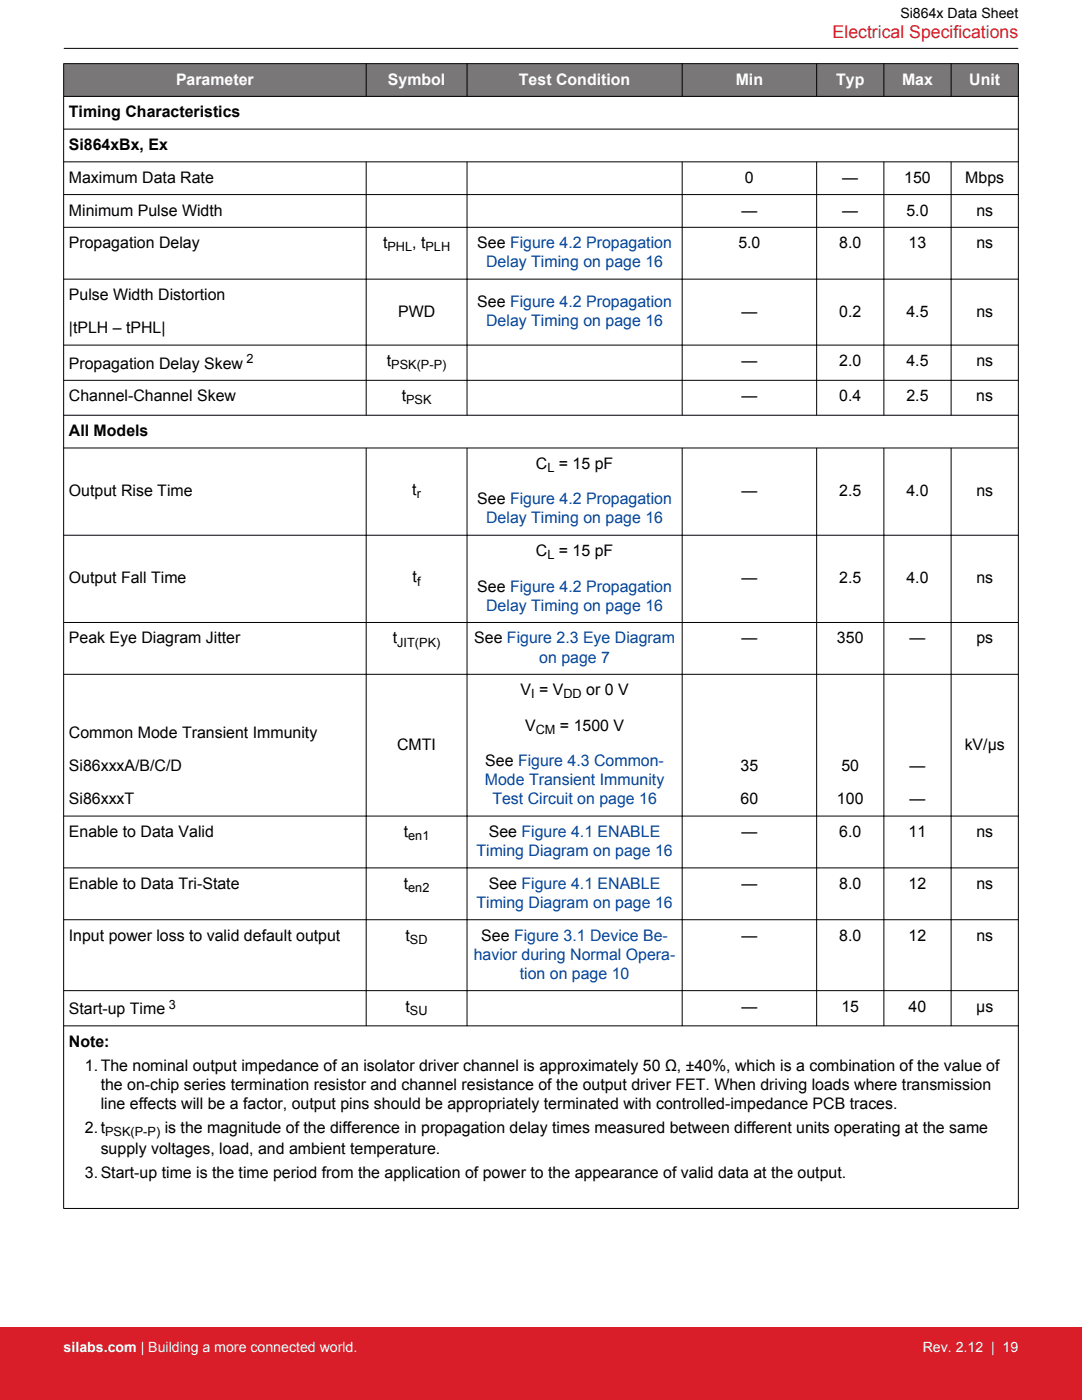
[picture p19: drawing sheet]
<svg xmlns="http://www.w3.org/2000/svg" width="216mm" height="279mm" viewBox="0 0 216 279" stroke-linecap="round" stroke-linejoin="round" font-family="sans-serif">
<defs><g id="words">
<text font-size="3.5" fill="#d91e2a" x="166.1" y="7.5">Electrical Specifications</text>
<g font-size="3.2" fill="#fff">
<text x="35.1" y="16.9">Parameter</text>
<text x="77.4" y="16.9">Symbol</text>
<text x="103.5" y="16.9">Test Condition</text>
<text x="146.8" y="16.9">Min</text>
<text x="166.8" y="16.9">Typ</text>
<text x="180" y="16.9">Max</text>
<text x="193.4" y="16.9">Unit</text>
</g>
<g font-size="3.2">
<text x="13.7" y="23.4">Timing Characteristics</text>
<text x="13.7" y="29.9">Si864xBx, Ex</text>
<text x="13.7" y="36.5">Maximum Data Rate</text>
<text x="148.7" y="36.5">0</text>
<text x="168.1" y="36.5">—</text>
<text x="180.4" y="36.5">150</text>
<text x="192.6" y="36.5">Mbps</text>
<text x="13.7" y="43">Minimum Pulse Width</text>
<text x="148" y="43">—</text>
<text x="168.1" y="43">—</text>
<text x="180.9" y="43">5.0</text>
<text x="194.8" y="43">ns</text>
<text x="13.7" y="49.5">Propagation Delay</text>
<text x="76.4" y="49.5">t</text>
<text x="82.2" y="49.5">, t</text>
<text x="95.2" y="49.5">See Figure 4.2 Propagation</text>
<text x="147.3" y="49.5">5.0</text>
<text x="167.5" y="49.5">8.0</text>
<text x="181.3" y="49.5">13</text>
<text x="194.8" y="49.5">ns</text>
<text x="13.7" y="59.9">Pulse Width Distortion</text>
<text x="79.4" y="63.2">PWD</text>
<text x="95.2" y="61.3">See Figure 4.2 Propagation</text>
<text x="148" y="63.2">—</text>
<text x="167.5" y="63.2">0.2</text>
<text x="180.9" y="63.2">4.5</text>
<text x="194.8" y="63.2">ns</text>
<text x="13.7" y="66.5">|tPLH – tPHL|</text>
<text x="13.7" y="73.6">Propagation Delay Skew</text>
<text x="77.2" y="73.1">t</text>
<text x="148" y="73.1">—</text>
<text x="167.5" y="73.1">2.0</text>
<text x="180.9" y="73.1">4.5</text>
<text x="194.8" y="73.1">ns</text>
<text x="13.7" y="80.1">Channel-Channel Skew</text>
<text x="80.1" y="80.1">t</text>
<text x="147.9" y="80.1">—</text>
<text x="167.5" y="80.1">0.4</text>
<text x="180.9" y="80.1">2.5</text>
<text x="194.8" y="80.1">ns</text>
<text x="13.7" y="87.1">All Models</text>
<text x="106.9" y="93.6">C</text>
<text x="111.5" y="93.6">= 15 pF</text>
<text x="13.7" y="99">Output Rise Time</text>
<text x="82.3" y="98.8">t</text>
<text x="95.2" y="100.7">See Figure 4.2 Propagation</text>
<text x="148" y="99">—</text>
<text x="167.5" y="99">2.5</text>
<text x="180.9" y="99">4.0</text>
<text x="194.8" y="99">ns</text>
<text x="106.9" y="111">C</text>
<text x="111.5" y="111">= 15 pF</text>
<text x="13.7" y="116.4">Output Fall Time</text>
<text x="82.3" y="116.2">t</text>
<text x="95.2" y="118.1">See Figure 4.2 Propagation</text>
<text x="148" y="116.4">—</text>
<text x="167.5" y="116.4">2.5</text>
<text x="180.9" y="116.4">4.0</text>
<text x="194.8" y="116.4">ns</text>
<text x="13.7" y="128.4">Peak Eye Diagram Jitter</text>
<text x="78.4" y="128.4">t</text>
<text x="94.6" y="128.4">See Figure 2.3 Eye Diagram</text>
<text x="148" y="128.4">—</text>
<text x="167" y="128.4">350</text>
<text x="181.5" y="128.4">—</text>
<text x="194.8" y="128.4">ps</text>
<text x="103.9" y="138.8">V = V</text>
<text x="117" y="138.8">or 0 V</text>
<text x="13.7" y="147.2">Common Mode Transient Immunity</text>
<text x="79.3" y="149.6">CMTI</text>
<text x="104.8" y="145.8">V</text>
<text x="111.7" y="145.8">= 1500 V</text>
<text x="192.5" y="149.6">kV/µs</text>
<text x="13.7" y="153.9">Si86xxxA/B/C/D</text>
<text x="96.8" y="152.9">See Figure 4.3 Common-</text>
<text x="147.8" y="153.9">35</text>
<text x="167.9" y="153.9">50</text>
<text x="181.5" y="153.9">—</text>
<text x="13.7" y="160.5">Si86xxxT</text>
<text x="147.8" y="160.5">60</text>
<text x="167" y="160.5">100</text>
<text x="181.5" y="160.5">—</text>
<text x="13.7" y="167">Enable to Data Valid</text>
<text x="80.6" y="167">t</text>
<text x="97.5" y="167">See Figure 4.1 ENABLE</text>
<text x="148" y="167">—</text>
<text x="167.5" y="167">6.0</text>
<text x="181.3" y="167">11</text>
<text x="194.8" y="167">ns</text>
<text x="13.7" y="177.4">Enable to Data Tri-State</text>
<text x="80.6" y="177.4">t</text>
<text x="97.5" y="177.4">See Figure 4.1 ENABLE</text>
<text x="148" y="177.4">—</text>
<text x="167.5" y="177.4">8.0</text>
<text x="181.3" y="177.4">12</text>
<text x="194.8" y="177.4">ns</text>
<text x="13.7" y="187.7">Input power loss to valid default output</text>
<text x="80.9" y="187.7">t</text>
<text x="96" y="187.7">See Figure 3.1 Device Be-</text>
<text x="148" y="187.7">—</text>
<text x="167.5" y="187.7">8.0</text>
<text x="181.3" y="187.7">12</text>
<text x="194.8" y="187.7">ns</text>
<text x="13.7" y="202.4">Start-up Time</text>
<text x="80.9" y="201.9">t</text>
<text x="148" y="201.9">—</text>
<text x="167.9" y="201.9">15</text>
<text x="181.3" y="201.9">40</text>
<text x="194.8" y="201.9">µs</text>
<text x="13.7" y="208.9">Note:</text>
<text x="16.9" y="213.7">1.The nominal output impedance of an isolator driver channel is approximately 50 Ω, ±40%, which is a combination of the value of</text>
<text x="20.1" y="217.5">the on-chip series termination resistor and channel resistance of the output driver FET. When driving loads where transmission</text>
<text x="20.1" y="221.3">line effects will be a factor, output pins should be appropriately terminated with controlled-impedance PCB traces.</text>
<text x="16.9" y="226">2.t</text>
<text x="32.9" y="226">is the magnitude of the difference in propagation delay times measured between different units operating at the same</text>
<text x="20.1" y="230.3">supply voltages, load, and ambient temperature.</text>
<text x="16.9" y="235">3.Start-up time is the time period from the application of power to the appearance of valid data at the output.</text>
</g>
<g font-size="3.2" fill="#00449a">
<text x="97" y="53.4">Delay Timing on page 16</text>
<text x="97" y="65.1">Delay Timing on page 16</text>
<text x="97" y="104.5">Delay Timing on page 16</text>
<text x="97" y="121.9">Delay Timing on page 16</text>
<text x="107.6" y="132.2">on page 7</text>
<text x="96.7" y="156.7">Mode Transient Immunity</text>
<text x="98.2" y="160.5">Test Circuit on page 16</text>
<text x="95.1" y="170.9">Timing Diagram on page 16</text>
<text x="95.1" y="181.2">Timing Diagram on page 16</text>
<text x="94.5" y="191.5">havior during Normal Opera-</text>
<text x="103.7" y="195.4">tion on page 10</text>
</g>
<text font-size="2.8" x="179.7" y="3.5">Si864x Data Sheet</text>
<g font-size="2.8" fill="#fff">
<text x="12.7" y="269.9">silabs.com | Building a more connected world.</text>
<text x="184.1" y="269.9">Rev. 2.12 | 19</text>
</g>
<g font-size="2.5">
<text x="77.3" y="50.2">PHL</text>
<text x="84.9" y="50.2">PLH</text>
<text x="49.2" y="72.5">2</text>
<text x="78.1" y="73.7">PSK(P-P)</text>
<text x="81" y="80.7">PSK</text>
<text x="109.2" y="94.2">L</text>
<text x="83.1" y="99.4">r</text>
<text x="109.2" y="111.6">L</text>
<text x="83.2" y="116.9">f</text>
<text x="79.3" y="129">JIT(PK)</text>
<text x="106" y="139.4">I</text>
<text x="112.4" y="139.4">DD</text>
<text x="106.9" y="146.5">CM</text>
<text x="81.5" y="167.7">en1</text>
<text x="81.5" y="178">en2</text>
<text x="81.8" y="188.4">SD</text>
<text x="33.7" y="201.3">3</text>
<text x="81.8" y="202.5">SU</text>
<text x="21" y="226.7">PSK(P-P)</text>
</g>
</g></defs>
<g fill="#797777">
<path d="M12.7 12.7h190.5v6.5h-190.5z" fill-rule="evenodd"/>
<path d="M12.7 12.7h190.5v6.5h-190.5z" fill-rule="evenodd"/>
</g>
<g fill="none" stroke="#000" stroke-width=".2">
<path d="M12.7 19.2h190.5M12.7 12.7h190.5M12.7 12.7v228.5M12.7 9.7h190.5M73.1 12.7v6.6M93.2 12.7v6.6M136.1 12.7v6.6M163 12.7v6.6M176.4 12.7v6.6M189.8 12.7v6.6M203.2 12.7v228.5M12.7 38.8h190.5"/>
<path d="M12.7 25.8h190.5M12.7 32.3h190.5M73.1 32.3v50.6M93.2 32.3v50.6M136.1 32.3v50.6M163 32.3v50.6M176.4 32.3v50.6M189.8 32.3v50.6M12.7 45.4h190.5M12.7 55.7h190.5M12.7 68.9h190.5M12.7 75.9h190.5"/>
<path d="M12.7 82.9h190.5M12.7 89.4h190.5M73.1 89.4v115.4M93.2 89.4v115.4M136.1 89.4v115.4M163 89.4v115.4M176.4 89.4v115.4M189.8 89.4v115.4M12.7 106.8h190.5M12.7 124.2h190.5M12.7 134.6h190.5M12.7 162.9h190.5"/>
<path d="M12.7 173.2h190.5M12.7 183.6h190.5M12.7 197.7h190.5M12.7 204.7h190.5M12.7 241.2h190.5"/>
</g>
<path d="M0 264.9h215.9v14.5h-215.9z" fill="#d91e2a"/>
<use href="#words"/>
</svg>
